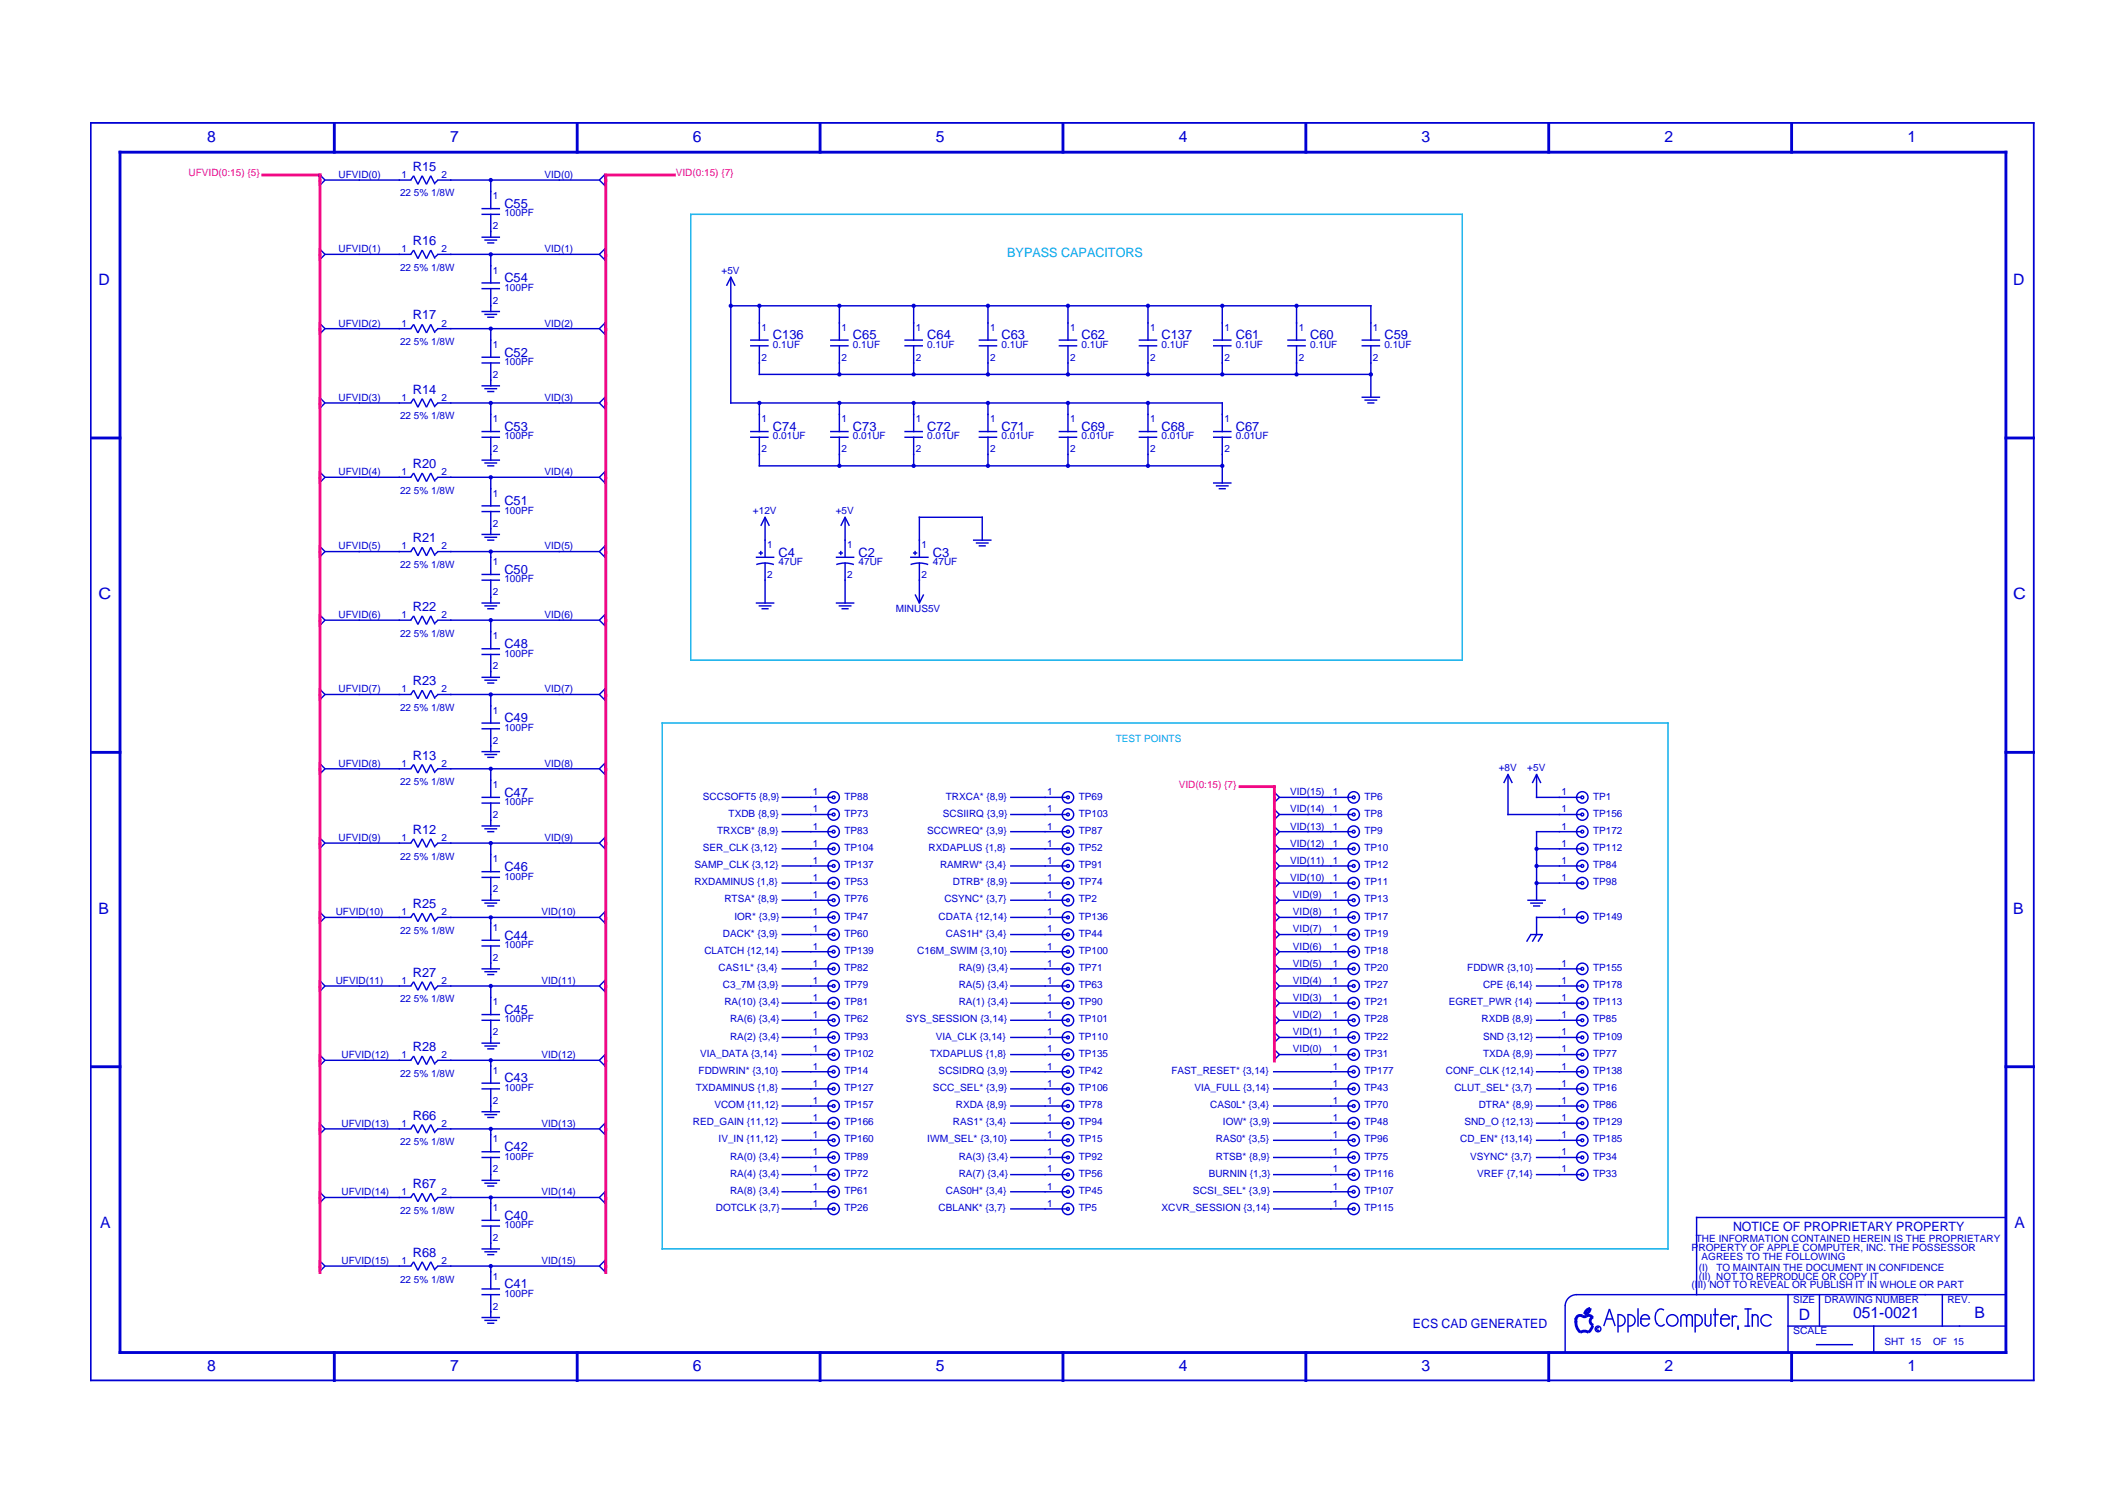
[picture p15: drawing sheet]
<svg xmlns="http://www.w3.org/2000/svg" width="420mm" height="297mm" viewBox="0 0 420 297" stroke-linecap="round" stroke-linejoin="round" font-family="sans-serif">
<defs><g id="words">
<g font-size="3.1" fill="#0000d3">
<text x="40.9" y="28.1">8</text>
<text x="88.9" y="28.1">7</text>
<text x="136.9" y="28.1">6</text>
<text x="184.9" y="28.1">5</text>
<text x="232.8" y="28.1">4</text>
<text x="280.8" y="28.1">3</text>
<text x="328.8" y="28.1">2</text>
<text x="376.8" y="28.1">1</text>
<text x="19.5" y="56.3">D</text>
<text x="397.7" y="56.3">D</text>
<text x="19.5" y="118.4">C</text>
<text x="397.7" y="118.4">C</text>
<text x="19.5" y="180.5">B</text>
<text x="397.7" y="180.5">B</text>
<text x="19.8" y="242.6">A</text>
<text x="397.9" y="242.6">A</text>
<text x="355.3" y="260.6">D</text>
<text x="366" y="260.3">051-0021</text>
<text x="390" y="260.3">B</text>
<text x="40.9" y="270.8">8</text>
<text x="88.9" y="270.8">7</text>
<text x="136.9" y="270.8">6</text>
<text x="184.9" y="270.8">5</text>
<text x="232.8" y="270.8">4</text>
<text x="280.8" y="270.8">3</text>
<text x="328.8" y="270.8">2</text>
<text x="376.8" y="270.8">1</text>
</g>
<g font-size="2.5" fill="#0000d3">
<text x="81.6" y="33.7">R15</text>
<text x="99.6" y="41.1">C55</text>
<text x="81.6" y="48.4">R16</text>
<text x="99.6" y="55.7">C54</text>
<text x="81.6" y="63.1">R17</text>
<text x="99.6" y="70.4">C52</text>
<text x="152.7" y="67">C136</text>
<text x="168.5" y="67">C65</text>
<text x="183.2" y="67">C64</text>
<text x="197.8" y="67">C63</text>
<text x="213.6" y="67">C62</text>
<text x="229.4" y="67">C137</text>
<text x="244.1" y="67">C61</text>
<text x="258.8" y="67">C60</text>
<text x="273.5" y="67">C59</text>
<text x="81.6" y="77.8">R14</text>
<text x="99.6" y="85.1">C53</text>
<text x="152.7" y="85.1">C74</text>
<text x="168.5" y="85.1">C73</text>
<text x="183.2" y="85.1">C72</text>
<text x="197.8" y="85.1">C71</text>
<text x="213.6" y="85.1">C69</text>
<text x="229.4" y="85.1">C68</text>
<text x="244.1" y="85.1">C67</text>
<text x="81.6" y="92.4">R20</text>
<text x="99.6" y="99.8">C51</text>
<text x="81.6" y="107.1">R21</text>
<text x="99.6" y="113.3">C50</text>
<text x="153.8" y="109.9">C4</text>
<text x="169.6" y="109.9">C2</text>
<text x="184.3" y="109.9">C3</text>
<text x="81.6" y="120.6">R22</text>
<text x="99.6" y="128">C48</text>
<text x="81.6" y="135.3">R23</text>
<text x="99.6" y="142.7">C49</text>
<text x="81.6" y="150">R13</text>
<text x="99.6" y="157.3">C47</text>
<text x="81.6" y="164.7">R12</text>
<text x="99.6" y="172">C46</text>
<text x="81.6" y="179.4">R25</text>
<text x="99.6" y="185.6">C44</text>
<text x="81.6" y="192.9">R27</text>
<text x="99.6" y="200.2">C45</text>
<text x="81.6" y="207.6">R28</text>
<text x="99.6" y="213.8">C43</text>
<text x="81.6" y="221.1">R66</text>
<text x="99.6" y="227.3">C42</text>
<text x="81.6" y="234.7">R67</text>
<text x="99.6" y="240.9">C40</text>
<text x="342.3" y="243.1">NOTICE OF PROPRIETARY PROPERTY</text>
<text x="81.6" y="248.2">R68</text>
<text x="99.6" y="254.4">C41</text>
<text x="279.1" y="262.3">ECS CAD GENERATED</text>
</g>
<text font-size="2.5" fill="#02abea" x="199" y="50.7">BYPASS CAPACITORS</text>
<g font-size="2" fill="#f20884">
<text x="37.3" y="34.9">UFVID(0:15) {5}</text>
<text x="133.5" y="34.9">VID(0:15) {7}</text>
<text x="232.8" y="155.6">VID(0:15) {7}</text>
</g>
<g font-size="2" fill="#0000d3">
<text x="66.9" y="35.1">UFVID(0)</text>
<text x="79.3" y="35.1">1</text>
<text x="87.2" y="35.1">2</text>
<text x="107.5" y="35.1">VID(0)</text>
<text x="79" y="38.8">22 5% 1/8W</text>
<text x="97.4" y="39.4">1</text>
<text x="97.4" y="45.3">2</text>
<text x="99.6" y="42.8">100PF</text>
<text x="66.9" y="49.8">UFVID(1)</text>
<text x="79" y="53.5">22 5% 1/8W</text>
<text x="79.3" y="49.8">1</text>
<text x="87.2" y="49.8">2</text>
<text x="107.5" y="49.8">VID(1)</text>
<text x="97.4" y="54">1</text>
<text x="97.4" y="60">2</text>
<text x="99.6" y="57.4">100PF</text>
<text x="142.5" y="54">+5V</text>
<text x="66.9" y="64.5">UFVID(2)</text>
<text x="79.3" y="64.5">1</text>
<text x="87.2" y="64.5">2</text>
<text x="107.5" y="64.5">VID(2)</text>
<text x="150.4" y="65.3">1</text>
<text x="166.2" y="65.3">1</text>
<text x="180.9" y="65.3">1</text>
<text x="195.6" y="65.3">1</text>
<text x="211.4" y="65.3">1</text>
<text x="227.2" y="65.3">1</text>
<text x="241.9" y="65.3">1</text>
<text x="256.5" y="65.3">1</text>
<text x="271.2" y="65.3">1</text>
<text x="79" y="68.2">22 5% 1/8W</text>
<text x="97.4" y="68.7">1</text>
<text x="150.4" y="71.3">2</text>
<text x="152.7" y="68.7">0.1UF</text>
<text x="166.2" y="71.3">2</text>
<text x="168.5" y="68.7">0.1UF</text>
<text x="180.9" y="71.3">2</text>
<text x="183.2" y="68.7">0.1UF</text>
<text x="195.6" y="71.3">2</text>
<text x="197.8" y="68.7">0.1UF</text>
<text x="211.4" y="71.3">2</text>
<text x="213.6" y="68.7">0.1UF</text>
<text x="227.2" y="71.3">2</text>
<text x="229.4" y="68.7">0.1UF</text>
<text x="241.9" y="71.3">2</text>
<text x="244.1" y="68.7">0.1UF</text>
<text x="256.5" y="71.3">2</text>
<text x="258.8" y="68.7">0.1UF</text>
<text x="271.2" y="71.3">2</text>
<text x="273.5" y="68.7">0.1UF</text>
<text x="97.4" y="74.6">2</text>
<text x="99.6" y="72.1">100PF</text>
<text x="66.9" y="79.2">UFVID(3)</text>
<text x="79" y="82.8">22 5% 1/8W</text>
<text x="79.3" y="79.2">1</text>
<text x="87.2" y="79.2">2</text>
<text x="97.4" y="83.4">1</text>
<text x="107.5" y="79.2">VID(3)</text>
<text x="150.4" y="83.4">1</text>
<text x="166.2" y="83.4">1</text>
<text x="180.9" y="83.4">1</text>
<text x="195.6" y="83.4">1</text>
<text x="211.4" y="83.4">1</text>
<text x="227.2" y="83.4">1</text>
<text x="241.9" y="83.4">1</text>
<text x="97.4" y="89.3">2</text>
<text x="99.6" y="86.8">100PF</text>
<text x="150.4" y="89.3">2</text>
<text x="152.7" y="86.8">0.01UF</text>
<text x="166.2" y="89.3">2</text>
<text x="168.5" y="86.8">0.01UF</text>
<text x="180.9" y="89.3">2</text>
<text x="183.2" y="86.8">0.01UF</text>
<text x="195.6" y="89.3">2</text>
<text x="197.8" y="86.8">0.01UF</text>
<text x="211.4" y="89.3">2</text>
<text x="213.6" y="86.8">0.01UF</text>
<text x="227.2" y="89.3">2</text>
<text x="229.4" y="86.8">0.01UF</text>
<text x="241.9" y="89.3">2</text>
<text x="244.1" y="86.8">0.01UF</text>
<text x="66.9" y="93.8">UFVID(4)</text>
<text x="79.3" y="93.8">1</text>
<text x="87.2" y="93.8">2</text>
<text x="107.5" y="93.8">VID(4)</text>
<text x="79" y="97.5">22 5% 1/8W</text>
<text x="97.4" y="98.1">1</text>
<text x="99.6" y="101.5">100PF</text>
<text x="148.7" y="101.5">+12V</text>
<text x="165.1" y="101.5">+5V</text>
<text x="97.4" y="104">2</text>
<text x="66.9" y="108.5">UFVID(5)</text>
<text x="79" y="112.2">22 5% 1/8W</text>
<text x="79.3" y="108.5">1</text>
<text x="87.2" y="108.5">2</text>
<text x="97.4" y="111.6">1</text>
<text x="107.5" y="108.5">VID(5)</text>
<text x="151.6" y="108.2">1</text>
<text x="153.8" y="111.6">47UF</text>
<text x="167.4" y="108.2">1</text>
<text x="169.6" y="111.6">47UF</text>
<text x="182" y="108.2">1</text>
<text x="184.3" y="111.6">47UF</text>
<text x="97.4" y="117.5">2</text>
<text x="99.6" y="115">100PF</text>
<text x="151.6" y="114.2">2</text>
<text x="167.4" y="114.2">2</text>
<text x="182" y="114.2">2</text>
<text x="66.9" y="122.1">UFVID(6)</text>
<text x="79" y="125.7">22 5% 1/8W</text>
<text x="79.3" y="122.1">1</text>
<text x="87.2" y="122.1">2</text>
<text x="107.5" y="122.1">VID(6)</text>
<text x="177" y="120.9">MINUS5V</text>
<text x="97.4" y="126.3">1</text>
<text x="99.6" y="129.7">100PF</text>
<text x="66.9" y="136.7">UFVID(7)</text>
<text x="79.3" y="136.7">1</text>
<text x="87.2" y="136.7">2</text>
<text x="97.4" y="132.2">2</text>
<text x="107.5" y="136.7">VID(7)</text>
<text x="79" y="140.4">22 5% 1/8W</text>
<text x="97.4" y="141">1</text>
<text x="97.4" y="146.9">2</text>
<text x="99.6" y="144.4">100PF</text>
<text x="66.9" y="151.4">UFVID(8)</text>
<text x="79" y="155.1">22 5% 1/8W</text>
<text x="79.3" y="151.4">1</text>
<text x="87.2" y="151.4">2</text>
<text x="97.4" y="155.6">1</text>
<text x="107.5" y="151.4">VID(8)</text>
<text x="296.1" y="152.3">+8V</text>
<text x="301.7" y="152.3">+5V</text>
<text x="97.4" y="161.6">2</text>
<text x="99.6" y="159">100PF</text>
<text x="138.9" y="157.9">SCCSOFT5 {8,9}</text>
<text x="143.9" y="161.3">TXDB {8,9}</text>
<text x="160.6" y="157.1">1</text>
<text x="160.6" y="160.4">1</text>
<text x="166.8" y="157.9">TP88</text>
<text x="166.8" y="161.3">TP73</text>
<text x="186.3" y="161.3">SCSIIRQ {3,9}</text>
<text x="186.8" y="157.9">TRXCA* {8,9}</text>
<text x="206.9" y="157.1">1</text>
<text x="206.9" y="160.4">1</text>
<text x="213.1" y="157.9">TP69</text>
<text x="213.1" y="161.3">TP103</text>
<text x="254.8" y="157.1">VID(15)</text>
<text x="254.8" y="160.4">VID(14)</text>
<text x="263.3" y="157.1">1</text>
<text x="263.3" y="160.4">1</text>
<text x="269.5" y="157.9">TP6</text>
<text x="269.5" y="161.3">TP8</text>
<text x="308.5" y="157.1">1</text>
<text x="308.5" y="160.4">1</text>
<text x="314.7" y="157.9">TP1</text>
<text x="314.7" y="161.3">TP156</text>
<text x="66.9" y="166.1">UFVID(9)</text>
<text x="79.3" y="166.1">1</text>
<text x="87.2" y="166.1">2</text>
<text x="107.5" y="166.1">VID(9)</text>
<text x="141.7" y="164.7">TRXCB* {8,9}</text>
<text x="160.6" y="163.8">1</text>
<text x="160.6" y="167.2">1</text>
<text x="166.8" y="164.7">TP83</text>
<text x="183.2" y="164.7">SCCWREQ* {3,9}</text>
<text x="206.9" y="163.8">1</text>
<text x="206.9" y="167.2">1</text>
<text x="213.1" y="164.7">TP87</text>
<text x="254.8" y="163.8">VID(13)</text>
<text x="254.8" y="167.2">VID(12)</text>
<text x="263.3" y="163.8">1</text>
<text x="263.3" y="167.2">1</text>
<text x="269.5" y="164.7">TP9</text>
<text x="308.5" y="163.8">1</text>
<text x="308.5" y="167.2">1</text>
<text x="314.7" y="164.7">TP172</text>
<text x="79" y="169.8">22 5% 1/8W</text>
<text x="97.4" y="170.3">1</text>
<text x="99.6" y="173.7">100PF</text>
<text x="137.2" y="171.4">SAMP_CLK {3,12}</text>
<text x="138.9" y="168.1">SER_CLK {3,12}</text>
<text x="160.6" y="170.6">1</text>
<text x="160.6" y="174">1</text>
<text x="166.8" y="168.1">TP104</text>
<text x="166.8" y="171.4">TP137</text>
<text x="183.4" y="168.1">RXDAPLUS {1,8}</text>
<text x="185.7" y="171.4">RAMRW* {3,4}</text>
<text x="206.9" y="170.6">1</text>
<text x="206.9" y="174">1</text>
<text x="213.1" y="168.1">TP52</text>
<text x="213.1" y="171.4">TP91</text>
<text x="254.8" y="170.6">VID(11)</text>
<text x="254.8" y="174">VID(10)</text>
<text x="263.3" y="170.6">1</text>
<text x="263.3" y="174">1</text>
<text x="269.5" y="168.1">TP10</text>
<text x="269.5" y="171.4">TP12</text>
<text x="308.5" y="170.6">1</text>
<text x="308.5" y="174">1</text>
<text x="314.7" y="168.1">TP112</text>
<text x="314.7" y="171.4">TP84</text>
<text x="97.4" y="176.2">2</text>
<text x="137.2" y="174.8">RXDAMINUS {1,8}</text>
<text x="143.1" y="178.2">RTSA* {8,9}</text>
<text x="160.6" y="177.4">1</text>
<text x="166.8" y="174.8">TP53</text>
<text x="166.8" y="178.2">TP76</text>
<text x="186.5" y="178.2">CSYNC* {3,7}</text>
<text x="188.2" y="174.8">DTRB* {8,9}</text>
<text x="206.9" y="177.4">1</text>
<text x="213.1" y="174.8">TP74</text>
<text x="213.1" y="178.2">TP2</text>
<text x="255.4" y="177.4">VID(9)</text>
<text x="263.3" y="177.4">1</text>
<text x="269.5" y="174.8">TP11</text>
<text x="269.5" y="178.2">TP13</text>
<text x="314.7" y="174.8">TP98</text>
<text x="66.3" y="180.8">UFVID(10)</text>
<text x="79" y="184.4">22 5% 1/8W</text>
<text x="79.3" y="180.8">1</text>
<text x="87.2" y="180.8">2</text>
<text x="97.4" y="183.9">1</text>
<text x="107" y="180.8">VID(10)</text>
<text x="142.8" y="185">DACK* {3,9}</text>
<text x="145.1" y="181.6">IOR* {3,9}</text>
<text x="160.6" y="184.1">1</text>
<text x="160.6" y="180.8">1</text>
<text x="166.8" y="185">TP60</text>
<text x="166.8" y="181.6">TP47</text>
<text x="185.4" y="181.6">CDATA {12,14}</text>
<text x="186.8" y="185">CAS1H* {3,4}</text>
<text x="206.9" y="180.8">1</text>
<text x="206.9" y="184.1">1</text>
<text x="213.1" y="181.6">TP136</text>
<text x="213.1" y="185">TP44</text>
<text x="255.4" y="180.8">VID(8)</text>
<text x="255.4" y="184.1">VID(7)</text>
<text x="263.3" y="180.8">1</text>
<text x="263.3" y="184.1">1</text>
<text x="269.5" y="181.6">TP17</text>
<text x="269.5" y="185">TP19</text>
<text x="308.5" y="180.8">1</text>
<text x="314.7" y="181.6">TP149</text>
<text x="97.4" y="189.8">2</text>
<text x="99.6" y="187.3">100PF</text>
<text x="139.1" y="188.4">CLATCH {12,14}</text>
<text x="142" y="191.8">CAS1L* {3,4}</text>
<text x="160.6" y="187.5">1</text>
<text x="160.6" y="190.9">1</text>
<text x="166.8" y="188.4">TP139</text>
<text x="166.8" y="191.8">TP82</text>
<text x="181.2" y="188.4">C16M_SWIM {3,10}</text>
<text x="189.4" y="191.8">RA(9) {3,4}</text>
<text x="206.9" y="187.5">1</text>
<text x="206.9" y="190.9">1</text>
<text x="213.1" y="188.4">TP100</text>
<text x="213.1" y="191.8">TP71</text>
<text x="255.4" y="187.5">VID(6)</text>
<text x="255.4" y="190.9">VID(5)</text>
<text x="263.3" y="187.5">1</text>
<text x="263.3" y="190.9">1</text>
<text x="269.5" y="188.4">TP18</text>
<text x="269.5" y="191.8">TP20</text>
<text x="289.8" y="191.8">FDDWR {3,10}</text>
<text x="308.5" y="190.9">1</text>
<text x="314.7" y="191.8">TP155</text>
<text x="66.3" y="194.3">UFVID(11)</text>
<text x="79" y="198">22 5% 1/8W</text>
<text x="79.3" y="194.3">1</text>
<text x="87.2" y="194.3">2</text>
<text x="107" y="194.3">VID(11)</text>
<text x="142.8" y="195.2">C3_7M {3,9}</text>
<text x="160.6" y="194.3">1</text>
<text x="160.6" y="197.7">1</text>
<text x="166.8" y="195.2">TP79</text>
<text x="189.4" y="195.2">RA(5) {3,4}</text>
<text x="206.9" y="194.3">1</text>
<text x="206.9" y="197.7">1</text>
<text x="213.1" y="195.2">TP63</text>
<text x="255.4" y="194.3">VID(4)</text>
<text x="255.4" y="197.7">VID(3)</text>
<text x="263.3" y="194.3">1</text>
<text x="263.3" y="197.7">1</text>
<text x="269.5" y="195.2">TP27</text>
<text x="292.9" y="195.2">CPE {6,14}</text>
<text x="308.5" y="197.7">1</text>
<text x="308.5" y="194.3">1</text>
<text x="314.7" y="195.2">TP178</text>
<text x="97.4" y="198.5">1</text>
<text x="99.6" y="201.9">100PF</text>
<text x="143.1" y="198.5">RA(10) {3,4}</text>
<text x="144.2" y="201.9">RA(6) {3,4}</text>
<text x="160.6" y="201.1">1</text>
<text x="166.8" y="198.5">TP81</text>
<text x="166.8" y="201.9">TP62</text>
<text x="178.9" y="201.9">SYS_SESSION {3,14}</text>
<text x="189.4" y="198.5">RA(1) {3,4}</text>
<text x="206.9" y="201.1">1</text>
<text x="213.1" y="198.5">TP90</text>
<text x="213.1" y="201.9">TP101</text>
<text x="255.4" y="201.1">VID(2)</text>
<text x="263.3" y="201.1">1</text>
<text x="269.5" y="198.5">TP21</text>
<text x="269.5" y="201.9">TP28</text>
<text x="286.2" y="198.5">EGRET_PWR {14}</text>
<text x="292.7" y="201.9">RXDB {8,9}</text>
<text x="308.5" y="201.1">1</text>
<text x="314.7" y="201.9">TP85</text>
<text x="314.7" y="198.5">TP113</text>
<text x="67.5" y="209">UFVID(12)</text>
<text x="79.3" y="209">1</text>
<text x="87.2" y="209">2</text>
<text x="97.4" y="204.5">2</text>
<text x="107" y="209">VID(12)</text>
<text x="138.3" y="208.7">VIA_DATA {3,14}</text>
<text x="144.2" y="205.3">RA(2) {3,4}</text>
<text x="160.6" y="207.9">1</text>
<text x="160.6" y="204.5">1</text>
<text x="166.8" y="208.7">TP102</text>
<text x="166.8" y="205.3">TP93</text>
<text x="183.7" y="208.7">TXDAPLUS {1,8}</text>
<text x="184.9" y="205.3">VIA_CLK {3,14}</text>
<text x="206.9" y="204.5">1</text>
<text x="206.9" y="207.9">1</text>
<text x="213.1" y="205.3">TP110</text>
<text x="213.1" y="208.7">TP135</text>
<text x="255.4" y="204.5">VID(1)</text>
<text x="255.4" y="207.9">VID(0)</text>
<text x="263.3" y="204.5">1</text>
<text x="263.3" y="207.9">1</text>
<text x="269.5" y="205.3">TP22</text>
<text x="269.5" y="208.7">TP31</text>
<text x="292.9" y="205.3">SND {3,12}</text>
<text x="292.9" y="208.7">TXDA {8,9}</text>
<text x="308.5" y="207.9">1</text>
<text x="308.5" y="204.5">1</text>
<text x="314.7" y="208.7">TP77</text>
<text x="314.7" y="205.3">TP109</text>
<text x="79" y="212.7">22 5% 1/8W</text>
<text x="97.4" y="212.1">1</text>
<text x="99.6" y="215.5">100PF</text>
<text x="137.4" y="215.5">TXDAMINUS {1,8}</text>
<text x="138" y="212.1">FDDWRIN* {3,10}</text>
<text x="160.6" y="211.2">1</text>
<text x="160.6" y="214.6">1</text>
<text x="166.8" y="212.1">TP14</text>
<text x="166.8" y="215.5">TP127</text>
<text x="184.3" y="215.5">SCC_SEL* {3,9}</text>
<text x="185.4" y="212.1">SCSIDRQ {3,9}</text>
<text x="206.9" y="211.2">1</text>
<text x="206.9" y="214.6">1</text>
<text x="213.1" y="212.1">TP42</text>
<text x="213.1" y="215.5">TP106</text>
<text x="231.4" y="212.1">FAST_RESET* {3,14}</text>
<text x="235.9" y="215.5">VIA_FULL {3,14}</text>
<text x="263.3" y="211.2">1</text>
<text x="263.3" y="214.6">1</text>
<text x="269.5" y="212.1">TP177</text>
<text x="269.5" y="215.5">TP43</text>
<text x="285.6" y="212.1">CONF_CLK {12,14}</text>
<text x="287.3" y="215.5">CLUT_SEL* {3,7}</text>
<text x="308.5" y="211.2">1</text>
<text x="308.5" y="214.6">1</text>
<text x="314.7" y="212.1">TP138</text>
<text x="314.7" y="215.5">TP16</text>
<text x="97.4" y="218">2</text>
<text x="141.1" y="218.9">VCOM {11,12}</text>
<text x="160.6" y="221.4">1</text>
<text x="160.6" y="218">1</text>
<text x="166.8" y="218.9">TP157</text>
<text x="188.8" y="218.9">RXDA {8,9}</text>
<text x="206.9" y="218">1</text>
<text x="206.9" y="221.4">1</text>
<text x="213.1" y="218.9">TP78</text>
<text x="239" y="218.9">CAS0L* {3,4}</text>
<text x="263.3" y="218">1</text>
<text x="263.3" y="221.4">1</text>
<text x="269.5" y="218.9">TP70</text>
<text x="292.1" y="218.9">DTRA* {8,9}</text>
<text x="308.5" y="218">1</text>
<text x="308.5" y="221.4">1</text>
<text x="314.7" y="218.9">TP86</text>
<text x="67.5" y="222.5">UFVID(13)</text>
<text x="79" y="226.2">22 5% 1/8W</text>
<text x="79.3" y="222.5">1</text>
<text x="87.2" y="222.5">2</text>
<text x="97.4" y="225.6">1</text>
<text x="107" y="222.5">VID(13)</text>
<text x="136.9" y="222.2">RED_GAIN {11,12}</text>
<text x="142" y="225.6">IV_IN {11,12}</text>
<text x="160.6" y="224.8">1</text>
<text x="166.8" y="222.2">TP166</text>
<text x="166.8" y="225.6">TP160</text>
<text x="183.2" y="225.6">IWM_SEL* {3,10}</text>
<text x="188.2" y="222.2">RAS1* {3,4}</text>
<text x="206.9" y="224.8">1</text>
<text x="213.1" y="222.2">TP94</text>
<text x="213.1" y="225.6">TP15</text>
<text x="240.2" y="225.6">RAS0* {3,5}</text>
<text x="241.6" y="222.2">IOW* {3,9}</text>
<text x="263.3" y="224.8">1</text>
<text x="269.5" y="225.6">TP96</text>
<text x="269.5" y="222.2">TP48</text>
<text x="288.4" y="225.6">CD_EN* {13,14}</text>
<text x="289.3" y="222.2">SND_O {12,13}</text>
<text x="308.5" y="224.8">1</text>
<text x="314.7" y="225.6">TP185</text>
<text x="314.7" y="222.2">TP129</text>
<text x="97.4" y="231.6">2</text>
<text x="99.6" y="229">100PF</text>
<text x="144.2" y="229">RA(0) {3,4}</text>
<text x="144.2" y="232.4">RA(4) {3,4}</text>
<text x="160.6" y="231.6">1</text>
<text x="160.6" y="228.2">1</text>
<text x="166.8" y="232.4">TP72</text>
<text x="166.8" y="229">TP89</text>
<text x="189.4" y="229">RA(3) {3,4}</text>
<text x="189.4" y="232.4">RA(7) {3,4}</text>
<text x="206.9" y="231.6">1</text>
<text x="206.9" y="228.2">1</text>
<text x="213.1" y="232.4">TP56</text>
<text x="213.1" y="229">TP92</text>
<text x="238.8" y="232.4">BURNIN {1,3}</text>
<text x="240.2" y="229">RTSB* {8,9}</text>
<text x="263.3" y="228.2">1</text>
<text x="263.3" y="231.6">1</text>
<text x="269.5" y="229">TP75</text>
<text x="269.5" y="232.4">TP116</text>
<text x="290.4" y="229">VSYNC* {3,7}</text>
<text x="291.8" y="232.4">VREF {7,14}</text>
<text x="308.5" y="228.2">1</text>
<text x="308.5" y="231.6">1</text>
<text x="314.7" y="229">TP34</text>
<text x="314.7" y="232.4">TP33</text>
<text x="67.5" y="236.1">UFVID(14)</text>
<text x="79" y="239.7">22 5% 1/8W</text>
<text x="79.3" y="236.1">1</text>
<text x="87.2" y="236.1">2</text>
<text x="97.4" y="239.2">1</text>
<text x="107" y="236.1">VID(14)</text>
<text x="141.4" y="239.2">DOTCLK {3,7}</text>
<text x="144.2" y="235.8">RA(8) {3,4}</text>
<text x="160.6" y="234.9">1</text>
<text x="160.6" y="238.3">1</text>
<text x="166.8" y="235.8">TP61</text>
<text x="166.8" y="239.2">TP26</text>
<text x="185.4" y="239.2">CBLANK* {3,7}</text>
<text x="186.8" y="235.8">CAS0H* {3,4}</text>
<text x="206.9" y="234.9">1</text>
<text x="206.9" y="238.3">1</text>
<text x="213.1" y="235.8">TP45</text>
<text x="213.1" y="239.2">TP5</text>
<text x="229.4" y="239.2">XCVR_SESSION {3,14}</text>
<text x="235.7" y="235.8">SCSI_SEL* {3,9}</text>
<text x="263.3" y="238.3">1</text>
<text x="263.3" y="234.9">1</text>
<text x="269.5" y="239.2">TP115</text>
<text x="269.5" y="235.8">TP107</text>
<text x="97.4" y="245.1">2</text>
<text x="99.6" y="242.6">100PF</text>
<text x="335" y="245.4">THE INFORMATION CONTAINED HEREIN IS THE PROPRIETARY</text>
<text x="67.5" y="249.6">UFVID(15)</text>
<text x="79.3" y="249.6">1</text>
<text x="87.2" y="249.6">2</text>
<text x="107" y="249.6">VID(15)</text>
<text x="334.2" y="247.1">PROPERTY OF APPLE COMPUTER, INC. THE POSSESSOR</text>
<text x="335.6" y="251">(I)</text>
<text x="336.1" y="248.8">AGREES TO THE FOLLOWING</text>
<text x="339.1" y="251">TO MAINTAIN THE DOCUMENT IN CONFIDENCE</text>
<text x="79" y="253.3">22 5% 1/8W</text>
<text x="97.4" y="252.7">1</text>
<text x="99.6" y="256.1">100PF</text>
<text x="334.2" y="254.4">(III) NOT TO REVEAL OR PUBLISH IT IN WHOLE OR PART</text>
<text x="335.6" y="252.7">(II) NOT TO REPRODUCE OR COPY IT</text>
<text x="354.2" y="257.2">SIZE</text>
<text x="360.4" y="257.2">DRAWING NUMBER</text>
<text x="384.7" y="257.2">REV.</text>
<text x="97.4" y="258.7">2</text>
<text x="354.2" y="263.5">SCALE</text>
<text x="372.3" y="265.7">SHT 15</text>
<text x="381.8" y="265.7">OF 15</text>
</g>
<text font-size="2" fill="#02abea" x="220.4" y="146.6">TEST POINTS</text>
</g></defs>
<path d="M17.8 24.3h384.1M17.9 24.1v248.7M401.7 24.1v248.7M17.8 272.6h384.1" fill="none" stroke="#0000d3" stroke-width=".35"/>
<g fill="none" stroke="#0000d3" stroke-width=".56">
<path d="M23.4 30.1h373.1M23.7 29.8v237.6M66 24.1v6.2M114 24.1v6.2M162 24.1v6.2M210 24.1v6.2M258 24.1v6.2M305.9 24.1v6.2M353.9 24.1v6.2M396.2 29.8v237.6M17.8 86.5h6.2M396 86.5h5.9"/>
<path d="M17.8 148.6h6.2M396 148.6h5.9M17.8 210.7h6.2M396 210.7h5.9M313.4 259.9l.7-.1 .5 .5M313.4 259.9a.81 .81 0 0 1-1.1-.1 .85 .85 0 0 0-1 .8M313.4 258.8l.7-.4a1.18 1.18 0 0 1-1.1 1.1zM23.4 267.1h373.1M66 266.8v6M114 266.8v6M162 266.8v6M210 266.8v6"/>
<path d="M258 266.8v6M305.9 266.8v6M311.3 260.3v.9M311.3 260.9a2.54 2.54 0 0 0 .9 2.2M312.1 263.2a1.41 1.41 0 0 1 1.7 0M314.6 261.8l-.3 .7-.5 .6M314.7 260.1a.85 .85 0 0 0-.6 .9 .85 .85 0 0 0 .7 .7M353.9 266.8v6"/>
</g>
<g fill="none" stroke="#0000d3" stroke-width=".28">
<path d="M63.1 34.4l1.1 1.2-1.1 1.1M63.1 34.3v2.5M64.1 35.6h17.2M81.1 35.6l.6-.9 .8 1.7 .9-1.7 .8 1.7 .9-1.7 .8 1.7M86.4 35.6h32.1M86.5 35.6l-.6 .5M96.9 35.4v5.9M119.5 34.4l-1.1 1.2 1.1 1.1M119.5 34.3v2.5M63.1 49v2.5M63.1 49.1l1.1 1.1-1.1 1.2M64.1 50.2h17.2"/>
<path d="M81.1 50.2l.6-.8 .8 1.7 .9-1.7 .8 1.7 .9-1.7 .8 1.7M86.4 50.2h32.1M86.5 50.2l-.6 .6M95.1 57h3.7M95.1 55.9h3.7M95.1 42.3h3.7M95.1 41.2h3.7M95.1 46.8h3.7M95.7 47.4h2.5M96.2 48h1.4M96.9 42.2v4.8M96.9 50.1v5.9"/>
<path d="M96.9 56.9v4.8M119.5 49v2.5M119.5 49.1l-1.1 1.1 1.1 1.2M143.5 56.4l.9-1.6 .8 1.6M144.4 54.6v25.1M63.1 63.6v2.6M63.1 78.3v2.6M63.1 63.8l1.1 1.1-1.1 1.1M63.1 78.5l1.1 1.1-1.1 1.1M64.1 79.6h17.2M64.1 64.9h17.2M81.1 79.6l.6-.9 .8 1.7 .9-1.7 .8 1.7 .9-1.7 .8 1.7"/>
<path d="M81.1 64.9l.6-.8 .8 1.7 .9-1.7 .8 1.7 .9-1.7 .8 1.7M86.4 79.6h32.1M86.4 64.9h32.1M86.5 79.6l-.6 .6M86.5 64.9l-.6 .6M95.1 71.7h3.7M95.1 70.6h3.7M95.1 61.5h3.7M95.1 76.2h3.7M95.7 62.1h2.5M95.7 76.8h2.5M96.2 62.7h1.4"/>
<path d="M96.2 77.3h1.4M96.9 64.8v5.9M96.9 71.5v4.8M96.9 79.4v6M119.5 63.6v2.6M119.5 78.3v2.6M119.5 63.8l-1.1 1.1 1.1 1.1M119.5 78.5l-1.1 1.1 1.1 1.1M144.2 79.6h97.4M144.2 60.4h126.7M148.2 68.3h3.6M148.2 67.2h3.6"/>
<path d="M149.9 73.9h121M150 60.3v7M150 68.2v5.9M150 79.4v6M164 68.3h3.6M164 67.2h3.6M165.8 60.3v7M165.8 68.2v5.9M165.8 79.4v6M178.6 68.3h3.7M178.6 67.2h3.7M180.5 60.3v7"/>
<path d="M180.5 68.2v5.9M180.5 79.4v6M193.3 68.3h3.7M193.3 67.2h3.7M195.2 60.3v7M195.2 68.2v5.9M195.2 79.4v6M209.1 68.3h3.7M209.1 67.2h3.7M211 60.3v7M211 68.2v5.9M211 79.4v6"/>
<path d="M224.9 68.3h3.7M224.9 67.2h3.7M226.8 60.3v7M226.8 68.2v5.9M226.8 79.4v6M239.6 68.3h3.7M239.6 67.2h3.7M241.4 60.3v7M241.4 68.2v5.9M241.4 79.4v6M254.3 68.3h3.7M254.3 67.2h3.7"/>
<path d="M256.1 60.3v7M256.1 68.2v5.9M269 68.3h3.6M269 67.2h3.6M269 78.5h3.6M269.5 79h2.6M270.1 79.6h1.4M270.8 60.3v7M270.8 68.2v10.4M63.1 93v2.5M63.1 93.1l1.1 1.2-1.1 1.1M64.1 94.3h17.2"/>
<path d="M81.1 94.3l.6-.9 .8 1.7 .9-1.7 .8 1.7 .9-1.7 .8 1.7M86.4 94.3h32.1M86.5 94.3l-.6 .5M95.1 86.4h3.7M95.1 85.2h3.7M95.1 99.9h3.7M95.1 90.9h3.7M95.7 91.4h2.5M96.2 92h1.4M96.9 86.2v4.8M96.9 94.1v5.9M119.5 93v2.5"/>
<path d="M119.5 93.1l-1.1 1.2 1.1 1.1M148.2 86.4h3.6M148.2 85.2h3.6M149.9 92h91.7M150 86.2v5.9M164 86.4h3.6M164 85.2h3.6M165.8 86.2v5.9M178.6 86.4h3.7M178.6 85.2h3.7M180.5 86.2v5.9M193.3 86.4h3.7"/>
<path d="M193.3 85.2h3.7M195.2 86.2v5.9M209.1 86.4h3.7M209.1 85.2h3.7M211 86.2v5.9M224.9 86.4h3.7M224.9 85.2h3.7M226.8 86.2v5.9M239.6 86.4h3.7M239.6 85.2h3.7M239.6 95.4h3.7M240.2 96h2.5"/>
<path d="M240.7 96.5h1.4M241.4 86.2v9.3M63.1 107.7v2.5M63.1 107.8l1.1 1.1-1.1 1.2M64.1 108.9h17.2M81.1 108.9l.6-.8 .8 1.7 .9-1.7 .8 1.7 .9-1.7 .8 1.7M86.4 108.9h32.1M86.5 108.9l-.6 .6M95.1 101h3.7M95.1 114.6h3.7M95.1 113.5h3.7M95.1 105.6h3.7"/>
<path d="M95.1 119.1h3.7M95.7 106.1h2.5M95.7 119.7h2.5M96.2 106.7h1.4M96.9 100.9v4.8M96.9 108.8v4.8M96.9 114.4v4.8M119.5 107.7v2.5M119.5 107.8l-1.1 1.1 1.1 1.2M149.3 110.1h3.7M149.3 119.1h3.7M149.4 111.5l1.7-.3 1.8 .3"/>
<path d="M149.9 109.2h.8M149.9 119.7h2.5M150.3 108.8v.8M150.3 103.9l.8-1.7 .9 1.7M151.1 102v8.2M151.1 111.1v8.1M165.1 110.1h3.7M165.1 119.1h3.7M165.2 111.5l1.7-.3 1.8 .3M165.7 109.2h.8M165.7 119.7h2.5M166.1 108.8v.8"/>
<path d="M166.1 103.9l.8-1.7 .9 1.7M166.9 102v8.2M166.9 111.1v8.1M179.8 110.1h3.6M179.9 111.5l1.7-.3 1.7 .3M180.3 109.2h.9M180.8 108.8v.8M180.8 117.4l.8 1.7 .9-1.7M181.5 102.2h12.7M181.6 102v8.2M181.6 111.1v8.1M192.2 106.7h3.7"/>
<path d="M192.8 107.2h2.5M193.3 107.8h1.4M194 102v4.8M63.1 121.2v2.6M63.1 135.9v2.5M63.1 121.4l1.1 1.1-1.1 1.1M63.1 136l1.1 1.2-1.1 1.1M64.1 122.5h17.2M64.1 137.2h17.2M81.1 122.5l.6-.9 .8 1.7 .9-1.7 .8 1.7 .9-1.7 .8 1.7M81.1 137.2l.6-.9 .8 1.7 .9-1.7 .8 1.7 .9-1.7 .8 1.7M86.4 122.5h32.1"/>
<path d="M86.4 137.2h32.1M86.5 122.5l-.6 .5M86.5 137.2l-.6 .5M95.1 129.3h3.7M95.1 128.1h3.7M95.1 133.8h3.7M95.7 134.3h2.5M96.2 120.2h1.4M96.2 134.9h1.4M96.9 122.3v6M96.9 129.1v4.8M96.9 137v5.9"/>
<path d="M119.5 121.2v2.6M119.5 135.9v2.5M119.5 121.4l-1.1 1.1 1.1 1.1M119.5 136l-1.1 1.2 1.1 1.1M150.4 120.2h1.4M166.2 120.2h1.4M63.1 150.6v2.5M63.1 150.7l1.1 1.1-1.1 1.2M64.1 151.8h17.2M81.1 151.8l.6-.8 .8 1.7 .9-1.7 .8 1.7 .9-1.7 .8 1.7M86.4 151.8h32.1M86.5 151.8l-.6 .6"/>
<path d="M95.1 158.6h3.7M95.1 157.5h3.7M95.1 143.9h3.7M95.1 142.8h3.7M95.1 148.4h3.7M95.7 149h2.5M96.2 149.6h1.4M96.9 143.8v4.8M96.9 151.7v5.9M96.9 158.5v4.8M119.5 150.6v2.5M119.5 150.7l-1.1 1.1 1.1 1.2"/>
<path d="M154.4 157.5h10.1M199.5 157.5h11.3M251.6 156.4l1.1 1.1-1.1 1.1M251.6 156.2v2.5M251.6 159.6v2.5M251.6 159.7l1.1 1.2-1.1 1.1M252.6 157.5h14.7M297 154.7l.9-1.7 .8 1.7M297.9 152.8v8.2M302.7 154.7l.8-1.7 .9 1.7M303.4 157.5h9M303.5 152.8v4.8"/>
<path d="M63.1 165.2v2.6M63.1 179.9v2.6M63.1 165.4l1.1 1.1-1.1 1.1M64.1 166.5h17.2M81.1 166.5l.6-.8 .8 1.7 .9-1.7 .8 1.7 .9-1.7 .8 1.7M86.4 166.5h32.1M86.5 166.5l-.6 .6M95.1 173.3h3.7M95.1 172.2h3.7M95.1 177.8h3.7M95.1 163.1h3.7M95.7 163.7h2.5"/>
<path d="M95.7 178.4h2.5M96.2 164.3h1.4M96.2 178.9h1.4M96.9 166.4v5.9M96.9 173.1v4.8M119.5 165.2v2.6M119.5 179.9v2.6M119.5 165.4l-1.1 1.1 1.1 1.1M154.4 164.3h10.1M154.4 167.6h10.1M154.4 171h10.1M154.4 160.9h10.1"/>
<path d="M154.4 174.4h10.1M154.4 177.8h10.1M199.5 164.3h11.3M199.5 167.6h11.3M199.5 171h11.3M199.5 160.9h11.3M199.5 174.4h11.3M199.5 177.8h11.3M251.6 163v2.5M251.6 166.4v2.5M251.6 169.8v2.5M251.6 173.1v2.6"/>
<path d="M251.6 176.5v2.6M251.6 179.9v2.6M251.6 163.1l1.1 1.2-1.1 1.1M251.6 166.5l1.1 1.1-1.1 1.2M251.6 169.9l1.1 1.1-1.1 1.2M251.6 173.3l1.1 1.1-1.1 1.1M251.6 176.7l1.1 1.1-1.1 1.1M252.6 164.3h14.7M252.6 167.6h14.7M252.6 171h14.7M252.6 160.9h14.7M252.6 174.4h14.7"/>
<path d="M252.6 177.8h14.7M297.7 160.9h14.7M301.7 177.8h3.7M302.3 178.4h2.5M302.8 178.9h1.4M303.4 164.3h9M303.4 167.6h9M303.4 171h9M303.4 174.4h9M303.5 164.1v13.8M63.1 193.5v2.5M63.1 180.1l1.1 1.1-1.1 1.1"/>
<path d="M63.1 193.6l1.1 1.1-1.1 1.2M64.1 181.2h17.2M64.1 194.7h17.2M81.1 181.2l.6-.9 .8 1.7 .9-1.7 .8 1.7 .9-1.7 .8 1.7M81.1 194.7l.6-.8 .8 1.7 .9-1.7 .8 1.7 .9-1.7 .8 1.7M86.4 181.2h32.1M86.4 194.7h32.1M86.5 181.2l-.6 .6M86.5 194.7l-.6 .6M95.1 186.8h3.7M95.1 185.7h3.7M95.1 191.3h3.7"/>
<path d="M95.7 191.9h2.5M96.2 192.5h1.4M96.9 181v4.8M96.9 186.7v4.8M96.9 194.6v5.9M119.5 193.5v2.5M119.5 180.1l-1.1 1.1 1.1 1.1M119.5 193.6l-1.1 1.1 1.1 1.2M154.4 181.2h10.1M154.4 194.7h10.1M154.4 184.6h10.1M154.4 188h10.1"/>
<path d="M154.4 191.3h10.1M154.4 198.1h10.1M199.5 181.2h11.3M199.5 194.7h11.3M199.5 184.6h11.3M199.5 188h11.3M199.5 191.3h11.3M199.5 198.1h11.3M251.6 183.3v2.5M251.6 186.7v2.5M251.6 190.1v2.5M251.6 193.5v2.5"/>
<path d="M251.6 196.8v2.6M251.6 180.1l1.1 1.1-1.1 1.1M251.6 183.4l1.1 1.2-1.1 1.1M251.6 186.8l1.1 1.2-1.1 1.1M251.6 190.2l1.1 1.1-1.1 1.2M251.6 193.6l1.1 1.1-1.1 1.2M251.6 197l1.1 1.1-1.1 1.1M252.6 181.2h14.7M252.6 194.7h14.7M252.6 184.6h14.7M252.6 188h14.7M252.6 191.3h14.7"/>
<path d="M252.6 198.1h14.7M302.3 184.6h2.5M302.4 184.6l-.8 1.4M303.4 181.2h9M303.4 194.7h9M303.4 191.3h9M303.4 198.1h9M303.5 181v3.7M303.5 184.6l-.8 1.4M304.7 184.6l-.9 1.4M63.1 208.1v2.6M63.1 208.3l1.1 1.1-1.1 1.1"/>
<path d="M64.1 209.4h17.2M81.1 209.4l.6-.8 .8 1.7 .9-1.7 .8 1.7 .9-1.7 .8 1.7M86.4 209.4h32.1M86.5 209.4l-.6 .6M95.1 201.5h3.7M95.1 200.4h3.7M95.1 215.1h3.7M95.1 213.9h3.7M95.1 206h3.7M95.1 219.6h3.7M95.7 206.6h2.5M96.2 207.2h1.4"/>
<path d="M96.9 201.4v4.8M96.9 209.3v4.8M96.9 214.9v4.8M119.5 208.1v2.6M119.5 208.3l-1.1 1.1 1.1 1.1M154.4 201.5h10.1M154.4 215.1h10.1M154.4 204.9h10.1M154.4 208.3h10.1M154.4 211.7h10.1M154.4 218.4h10.1M199.5 201.5h11.3"/>
<path d="M199.5 215.1h11.3M199.5 204.9h11.3M199.5 208.3h11.3M199.5 211.7h11.3M199.5 218.4h11.3M251.5 215.1h15.8M251.5 211.7h15.8M251.5 218.4h15.8M251.6 200.2v2.6M251.6 203.6v2.6M251.6 207v2.5M251.6 200.4l1.1 1.1-1.1 1.1"/>
<path d="M251.6 203.8l1.1 1.1-1.1 1.1M251.6 207.2l1.1 1.1-1.1 1.1M252.6 201.5h14.7M252.6 204.9h14.7M252.6 208.3h14.7M303.4 201.5h9M303.4 215.1h9M303.4 204.9h9M303.4 208.3h9M303.4 211.7h9M303.4 218.4h9M63.1 221.7v2.5"/>
<path d="M63.1 235.2v2.6M63.1 221.8l1.1 1.2-1.1 1.1M63.1 235.4l1.1 1.1-1.1 1.1M64.1 236.5h17.2M64.1 223h17.2M81.1 236.5l.6-.8 .8 1.6 .9-1.6 .8 1.6 .9-1.6 .8 1.6M81.1 223l.6-.9 .8 1.7 .9-1.7 .8 1.7 .9-1.7 .8 1.7M86.4 236.5h32.1M86.4 223h32.1M86.5 236.5l-.6 .6M86.5 223l-.6 .5M95.1 228.6h3.7"/>
<path d="M95.1 227.5h3.7M95.1 233.1h3.7M95.7 220.1h2.5M95.7 233.7h2.5M96.2 220.7h1.4M96.2 234.2h1.4M96.9 222.8v4.8M96.9 228.5v4.8M96.9 236.4v4.8M119.5 221.7v2.5M119.5 235.2v2.6M119.5 221.8l-1.1 1.2 1.1 1.1"/>
<path d="M119.5 235.4l-1.1 1.1 1.1 1.1M154.4 228.6h10.1M154.4 221.8h10.1M154.4 225.2h10.1M154.4 232h10.1M154.4 235.4h10.1M154.4 238.8h10.1M199.5 228.6h11.3M199.5 221.8h11.3M199.5 225.2h11.3M199.5 232h11.3M199.5 235.4h11.3"/>
<path d="M199.5 238.8h11.3M251.5 228.6h15.8M251.5 221.8h15.8M251.5 225.2h15.8M251.5 232h15.8M251.5 235.4h15.8M251.5 238.8h15.8M303.4 228.6h9M303.4 221.8h9M303.4 225.2h9M303.4 232h9M63.1 248.8v2.5"/>
<path d="M63.1 248.9l1.1 1.1-1.1 1.2M64.1 250h17.2M81.1 250l.6-.8 .8 1.7 .9-1.7 .8 1.7 .9-1.7 .8 1.7M86.4 250h32.1M86.5 250l-.6 .6M95.1 255.7h3.7M95.1 242.1h3.7M95.1 241h3.7M95.1 254.6h3.7M95.1 246.7h3.7M95.7 247.2h2.5M96.2 247.8h1.4"/>
<path d="M96.9 242v4.8M96.9 249.9v4.8M96.9 255.6v4.7M119.5 248.8v2.5M119.5 248.9l-1.1 1.1 1.1 1.2M309.2 257.8v9.3M311.3 255.7h84.9M311.4 255.7a2.26 2.26 0 0 0-2.2 2.3M319.6 259.5v3.7M319.6 259.7a1.13 1.13 0 0 1 1.4 1.1 1.13 1.13 0 0 1-1.4 1.1M321.6 259.5v3.7M321.6 259.7a1.13 1.13 0 0 1 1.4 1.1 1.13 1.13 0 0 1-1.4 1.1"/>
<path d="M323.6 258.4v3.6M327.2 259.1a2.54 2.54 0 0 0 .1 2.5M327.5 258.8l-.3 .3M328.7 258.8l-.7-.3-.6 .4M334.9 259.5v3.7M334.9 259.7a1.13 1.13 0 0 1 1.4 1.1 1.13 1.13 0 0 1-1.4 1.1M335 240.5h61.2M335.1 240.3v15.5M336.8 259.5v2M338 259.5v2M338.4 259.6h1.1M338.8 258.4v3.6"/>
<path d="M342.2 259.8v2.2M344.6 258.5h1.4M345.3 258.4v3.6M346.1 259.5v2.5M353.2 255.6v11.5M359.4 255.6v6.4M383.7 255.6v6.4M95.1 260.2h3.7M95.7 260.8h2.5M96.2 261.3h1.4M315.9 262.3a.28 .28 0 0 0-.4 0 .28 .28 0 0 0 0 .4 .28 .28 0 0 0 .4 0M316.8 261.9l1.1-3.4 1.2 3.4"/>
<path d="M317.2 260.5h1.4M324 260.5h2M324.1 260.5a.85 .85 0 0 1 .9-.9 .85 .85 0 0 1 .8 .9M324.1 260.3v1.2M324.2 261.3a.85 .85 0 0 0 .8 .6 .85 .85 0 0 0 .8-.6M327.2 261.3l.3 .3M328.8 261.5l-.6 .4-.7-.2M332 260.2a.56 .56 0 0 1 .6-.6 .56 .56 0 0 1 .6 .6 .56 .56 0 0 1 .5-.6 .56 .56 0 0 1 .6 .6M332 260.1v1.9M333.2 260.1v1.9M334.3 260.1v1.9M336.8 261.3a.56 .56 0 0 0 .6 .6 .56 .56 0 0 0 .6-.6"/>
<path d="M339.8 260.5h2M339.9 260.5a.85 .85 0 0 1 .9-.9 .85 .85 0 0 1 .8 .9M339.9 260.3v1.2M340 261.3a.85 .85 0 0 0 .8 .6 .85 .85 0 0 0 .8-.6M343.2 260.1l-.5-.2-.4 .3M343.3 261.8v.8M344.6 261.9h1.1M346.1 260.2a.56 .56 0 0 1 .6-.6 .56 .56 0 0 1 .6 .6M347.3 260.1v1.9M350 260.3a1.13 1.13 0 0 0-1.7-.5 1.13 1.13 0 0 0-.1 1.8 1.13 1.13 0 0 0 1.7-.1M353.1 261.9h43.1M358.7 265.6h7.3"/>
<path d="M370.1 261.8v5.3"/>
<circle cx="96.9" cy="35.6" r=".28"/>
<circle cx="96.9" cy="50.2" r=".28"/>
<circle cx="96.9" cy="79.6" r=".28"/>
<circle cx="96.9" cy="64.9" r=".28"/>
<circle cx="144.4" cy="60.4" r=".28"/>
<circle cx="150" cy="79.6" r=".28"/>
<circle cx="150" cy="60.4" r=".28"/>
<circle cx="165.8" cy="73.9" r=".28"/>
<circle cx="165.8" cy="79.6" r=".28"/>
<circle cx="165.8" cy="60.4" r=".28"/>
<circle cx="180.5" cy="79.6" r=".28"/>
<circle cx="180.5" cy="73.9" r=".28"/>
<circle cx="180.5" cy="60.4" r=".28"/>
<circle cx="195.2" cy="79.6" r=".28"/>
<circle cx="195.2" cy="73.9" r=".28"/>
<circle cx="195.2" cy="60.4" r=".28"/>
<circle cx="211" cy="79.6" r=".28"/>
<circle cx="211" cy="73.9" r=".28"/>
<circle cx="211" cy="60.4" r=".28"/>
<circle cx="226.8" cy="73.9" r=".28"/>
<circle cx="226.8" cy="79.6" r=".28"/>
<circle cx="226.8" cy="60.4" r=".28"/>
<circle cx="241.4" cy="73.9" r=".28"/>
<circle cx="241.4" cy="60.4" r=".28"/>
<circle cx="256.1" cy="73.9" r=".28"/>
<circle cx="256.1" cy="60.4" r=".28"/>
<circle cx="270.8" cy="73.9" r=".28"/>
<circle cx="96.9" cy="94.3" r=".28"/>
<circle cx="165.8" cy="92" r=".28"/>
<circle cx="180.5" cy="92" r=".28"/>
<circle cx="195.2" cy="92" r=".28"/>
<circle cx="211" cy="92" r=".28"/>
<circle cx="226.8" cy="92" r=".28"/>
<circle cx="241.4" cy="92" r=".28"/>
<circle cx="96.9" cy="108.9" r=".28"/>
<circle cx="96.9" cy="122.5" r=".28"/>
<circle cx="96.9" cy="137.2" r=".28"/>
<circle cx="96.9" cy="151.8" r=".28"/>
<circle cx="164.7" cy="157.5" r=".28"/>
<circle cx="164.7" cy="157.5" r="1.13"/>
<circle cx="211" cy="157.5" r=".28"/>
<circle cx="211" cy="157.5" r="1.13"/>
<circle cx="267.4" cy="157.5" r=".28"/>
<circle cx="267.4" cy="157.5" r="1.13"/>
<circle cx="312.6" cy="157.5" r=".28"/>
<circle cx="312.6" cy="157.5" r="1.13"/>
<circle cx="96.9" cy="166.5" r=".28"/>
<circle cx="164.7" cy="164.3" r=".28"/>
<circle cx="164.7" cy="174.4" r=".28"/>
<circle cx="164.7" cy="171" r=".28"/>
<circle cx="164.7" cy="167.6" r=".28"/>
<circle cx="164.7" cy="177.8" r=".28"/>
<circle cx="164.7" cy="160.9" r=".28"/>
<circle cx="164.7" cy="160.9" r="1.13"/>
<circle cx="164.7" cy="177.8" r="1.13"/>
<circle cx="164.7" cy="167.6" r="1.13"/>
<circle cx="164.7" cy="171" r="1.13"/>
<circle cx="164.7" cy="164.3" r="1.13"/>
<circle cx="164.7" cy="174.4" r="1.13"/>
<circle cx="211" cy="167.6" r=".28"/>
<circle cx="211" cy="171" r=".28"/>
<circle cx="211" cy="164.3" r=".28"/>
<circle cx="211" cy="174.4" r=".28"/>
<circle cx="211" cy="177.8" r=".28"/>
<circle cx="211" cy="160.9" r=".28"/>
<circle cx="211" cy="160.9" r="1.13"/>
<circle cx="211" cy="177.8" r="1.13"/>
<circle cx="211" cy="167.6" r="1.13"/>
<circle cx="211" cy="171" r="1.13"/>
<circle cx="211" cy="164.3" r="1.13"/>
<circle cx="211" cy="174.4" r="1.13"/>
<circle cx="267.4" cy="174.4" r=".28"/>
<circle cx="267.4" cy="167.6" r=".28"/>
<circle cx="267.4" cy="171" r=".28"/>
<circle cx="267.4" cy="164.3" r=".28"/>
<circle cx="267.4" cy="160.9" r=".28"/>
<circle cx="267.4" cy="177.8" r=".28"/>
<circle cx="267.4" cy="160.9" r="1.13"/>
<circle cx="267.4" cy="177.8" r="1.13"/>
<circle cx="267.4" cy="167.6" r="1.13"/>
<circle cx="267.4" cy="171" r="1.13"/>
<circle cx="267.4" cy="164.3" r="1.13"/>
<circle cx="267.4" cy="174.4" r="1.13"/>
<circle cx="303.5" cy="167.6" r=".28"/>
<circle cx="303.5" cy="171" r=".28"/>
<circle cx="303.5" cy="174.4" r=".28"/>
<circle cx="312.6" cy="164.3" r=".28"/>
<circle cx="312.6" cy="167.6" r=".28"/>
<circle cx="312.6" cy="171" r=".28"/>
<circle cx="312.6" cy="174.4" r=".28"/>
<circle cx="312.6" cy="160.9" r=".28"/>
<circle cx="312.6" cy="160.9" r="1.13"/>
<circle cx="312.6" cy="167.6" r="1.13"/>
<circle cx="312.6" cy="171" r="1.13"/>
<circle cx="312.6" cy="164.3" r="1.13"/>
<circle cx="312.6" cy="174.4" r="1.13"/>
<circle cx="96.9" cy="181.2" r=".28"/>
<circle cx="96.9" cy="194.7" r=".28"/>
<circle cx="164.7" cy="191.3" r=".28"/>
<circle cx="164.7" cy="188" r=".28"/>
<circle cx="164.7" cy="198.1" r=".28"/>
<circle cx="164.7" cy="184.6" r=".28"/>
<circle cx="164.7" cy="181.2" r=".28"/>
<circle cx="164.7" cy="194.7" r=".28"/>
<circle cx="164.7" cy="194.7" r="1.13"/>
<circle cx="164.7" cy="184.6" r="1.13"/>
<circle cx="164.7" cy="188" r="1.13"/>
<circle cx="164.7" cy="198.1" r="1.13"/>
<circle cx="164.7" cy="181.2" r="1.13"/>
<circle cx="164.7" cy="191.3" r="1.13"/>
<circle cx="211" cy="198.1" r=".28"/>
<circle cx="211" cy="188" r=".28"/>
<circle cx="211" cy="191.3" r=".28"/>
<circle cx="211" cy="181.2" r=".28"/>
<circle cx="211" cy="184.6" r=".28"/>
<circle cx="211" cy="194.7" r=".28"/>
<circle cx="211" cy="194.7" r="1.13"/>
<circle cx="211" cy="184.6" r="1.13"/>
<circle cx="211" cy="188" r="1.13"/>
<circle cx="211" cy="198.1" r="1.13"/>
<circle cx="211" cy="181.2" r="1.13"/>
<circle cx="211" cy="191.3" r="1.13"/>
<circle cx="267.4" cy="184.6" r=".28"/>
<circle cx="267.4" cy="181.2" r=".28"/>
<circle cx="267.4" cy="191.3" r=".28"/>
<circle cx="267.4" cy="188" r=".28"/>
<circle cx="267.4" cy="198.1" r=".28"/>
<circle cx="267.4" cy="194.7" r=".28"/>
<circle cx="267.4" cy="194.7" r="1.13"/>
<circle cx="267.4" cy="184.6" r="1.13"/>
<circle cx="267.4" cy="188" r="1.13"/>
<circle cx="267.4" cy="181.2" r="1.13"/>
<circle cx="267.4" cy="198.1" r="1.13"/>
<circle cx="267.4" cy="191.3" r="1.13"/>
<circle cx="312.6" cy="198.1" r=".28"/>
<circle cx="312.6" cy="191.3" r=".28"/>
<circle cx="312.6" cy="181.2" r=".28"/>
<circle cx="312.6" cy="194.7" r=".28"/>
<circle cx="312.6" cy="194.7" r="1.13"/>
<circle cx="312.6" cy="198.1" r="1.13"/>
<circle cx="312.6" cy="181.2" r="1.13"/>
<circle cx="312.6" cy="191.3" r="1.13"/>
<circle cx="96.9" cy="209.4" r=".28"/>
<circle cx="164.7" cy="211.7" r=".28"/>
<circle cx="164.7" cy="218.4" r=".28"/>
<circle cx="164.7" cy="204.9" r=".28"/>
<circle cx="164.7" cy="201.5" r=".28"/>
<circle cx="164.7" cy="215.1" r=".28"/>
<circle cx="164.7" cy="208.3" r=".28"/>
<circle cx="164.7" cy="215.1" r="1.13"/>
<circle cx="164.7" cy="208.3" r="1.13"/>
<circle cx="164.7" cy="201.5" r="1.13"/>
<circle cx="164.7" cy="211.7" r="1.13"/>
<circle cx="164.7" cy="204.9" r="1.13"/>
<circle cx="164.7" cy="218.4" r="1.13"/>
<circle cx="211" cy="218.4" r=".28"/>
<circle cx="211" cy="211.7" r=".28"/>
<circle cx="211" cy="201.5" r=".28"/>
<circle cx="211" cy="204.9" r=".28"/>
<circle cx="211" cy="215.1" r=".28"/>
<circle cx="211" cy="208.3" r=".28"/>
<circle cx="211" cy="215.1" r="1.13"/>
<circle cx="211" cy="208.3" r="1.13"/>
<circle cx="211" cy="201.5" r="1.13"/>
<circle cx="211" cy="211.7" r="1.13"/>
<circle cx="211" cy="204.9" r="1.13"/>
<circle cx="211" cy="218.4" r="1.13"/>
<circle cx="267.4" cy="218.4" r=".28"/>
<circle cx="267.4" cy="211.7" r=".28"/>
<circle cx="267.4" cy="204.9" r=".28"/>
<circle cx="267.4" cy="201.5" r=".28"/>
<circle cx="267.4" cy="208.3" r=".28"/>
<circle cx="267.4" cy="215.1" r=".28"/>
<circle cx="267.4" cy="215.1" r="1.13"/>
<circle cx="267.4" cy="208.3" r="1.13"/>
<circle cx="267.4" cy="201.5" r="1.13"/>
<circle cx="267.4" cy="211.7" r="1.13"/>
<circle cx="267.4" cy="204.9" r="1.13"/>
<circle cx="267.4" cy="218.4" r="1.13"/>
<circle cx="312.6" cy="211.7" r=".28"/>
<circle cx="312.6" cy="218.4" r=".28"/>
<circle cx="312.6" cy="201.5" r=".28"/>
<circle cx="312.6" cy="204.9" r=".28"/>
<circle cx="312.6" cy="208.3" r=".28"/>
<circle cx="312.6" cy="215.1" r=".28"/>
<circle cx="312.6" cy="215.1" r="1.13"/>
<circle cx="312.6" cy="208.3" r="1.13"/>
<circle cx="312.6" cy="201.5" r="1.13"/>
<circle cx="312.6" cy="211.7" r="1.13"/>
<circle cx="312.6" cy="204.9" r="1.13"/>
<circle cx="312.6" cy="218.4" r="1.13"/>
<circle cx="96.9" cy="223" r=".28"/>
<circle cx="96.9" cy="236.5" r=".28"/>
<circle cx="164.7" cy="221.8" r=".28"/>
<circle cx="164.7" cy="228.6" r=".28"/>
<circle cx="164.7" cy="238.8" r=".28"/>
<circle cx="164.7" cy="235.4" r=".28"/>
<circle cx="164.7" cy="225.2" r=".28"/>
<circle cx="164.7" cy="232" r=".28"/>
<circle cx="164.7" cy="232" r="1.13"/>
<circle cx="164.7" cy="225.2" r="1.13"/>
<circle cx="164.7" cy="228.6" r="1.13"/>
<circle cx="164.7" cy="235.4" r="1.13"/>
<circle cx="164.7" cy="221.8" r="1.13"/>
<circle cx="164.7" cy="238.8" r="1.13"/>
<circle cx="211" cy="228.6" r=".28"/>
<circle cx="211" cy="238.8" r=".28"/>
<circle cx="211" cy="221.8" r=".28"/>
<circle cx="211" cy="235.4" r=".28"/>
<circle cx="211" cy="225.2" r=".28"/>
<circle cx="211" cy="232" r=".28"/>
<circle cx="211" cy="232" r="1.13"/>
<circle cx="211" cy="225.2" r="1.13"/>
<circle cx="211" cy="228.6" r="1.13"/>
<circle cx="211" cy="235.4" r="1.13"/>
<circle cx="211" cy="238.8" r="1.13"/>
<circle cx="211" cy="221.8" r="1.13"/>
<circle cx="267.4" cy="235.4" r=".28"/>
<circle cx="267.4" cy="228.6" r=".28"/>
<circle cx="267.4" cy="238.8" r=".28"/>
<circle cx="267.4" cy="221.8" r=".28"/>
<circle cx="267.4" cy="225.2" r=".28"/>
<circle cx="267.4" cy="232" r=".28"/>
<circle cx="267.4" cy="232" r="1.13"/>
<circle cx="267.4" cy="225.2" r="1.13"/>
<circle cx="267.4" cy="228.6" r="1.13"/>
<circle cx="267.4" cy="235.4" r="1.13"/>
<circle cx="267.4" cy="221.8" r="1.13"/>
<circle cx="267.4" cy="238.8" r="1.13"/>
<circle cx="312.6" cy="221.8" r=".28"/>
<circle cx="312.6" cy="228.6" r=".28"/>
<circle cx="312.6" cy="225.2" r=".28"/>
<circle cx="312.6" cy="232" r=".28"/>
<circle cx="312.6" cy="232" r="1.13"/>
<circle cx="312.6" cy="225.2" r="1.13"/>
<circle cx="312.6" cy="228.6" r="1.13"/>
<circle cx="312.6" cy="221.8" r="1.13"/>
<circle cx="96.9" cy="250" r=".28"/>
<circle cx="315.7" cy="262.5" r=".56"/>
<circle cx="330.3" cy="260.8" r="1.13"/>
</g>
<path d="M51.6 34.6h11.9M63.2 34.3v217.3M119.4 34.6h14.1M119.7 34.3v217.3M244.7 155.4h7.3M251.7 155.1v54.7" fill="none" stroke="#f20884" stroke-width=".56"/>
<path d="M136.3 42.3h152.7M136.5 42.2v88.3M288.9 42.2v88.3M136.3 130.4h152.7M130.7 142.8h198.9M130.8 142.7v104.1M329.5 142.7v104.1M130.7 246.7h198.9" fill="none" stroke="#02abea" stroke-width=".28"/>
<use href="#words"/>
</svg>
